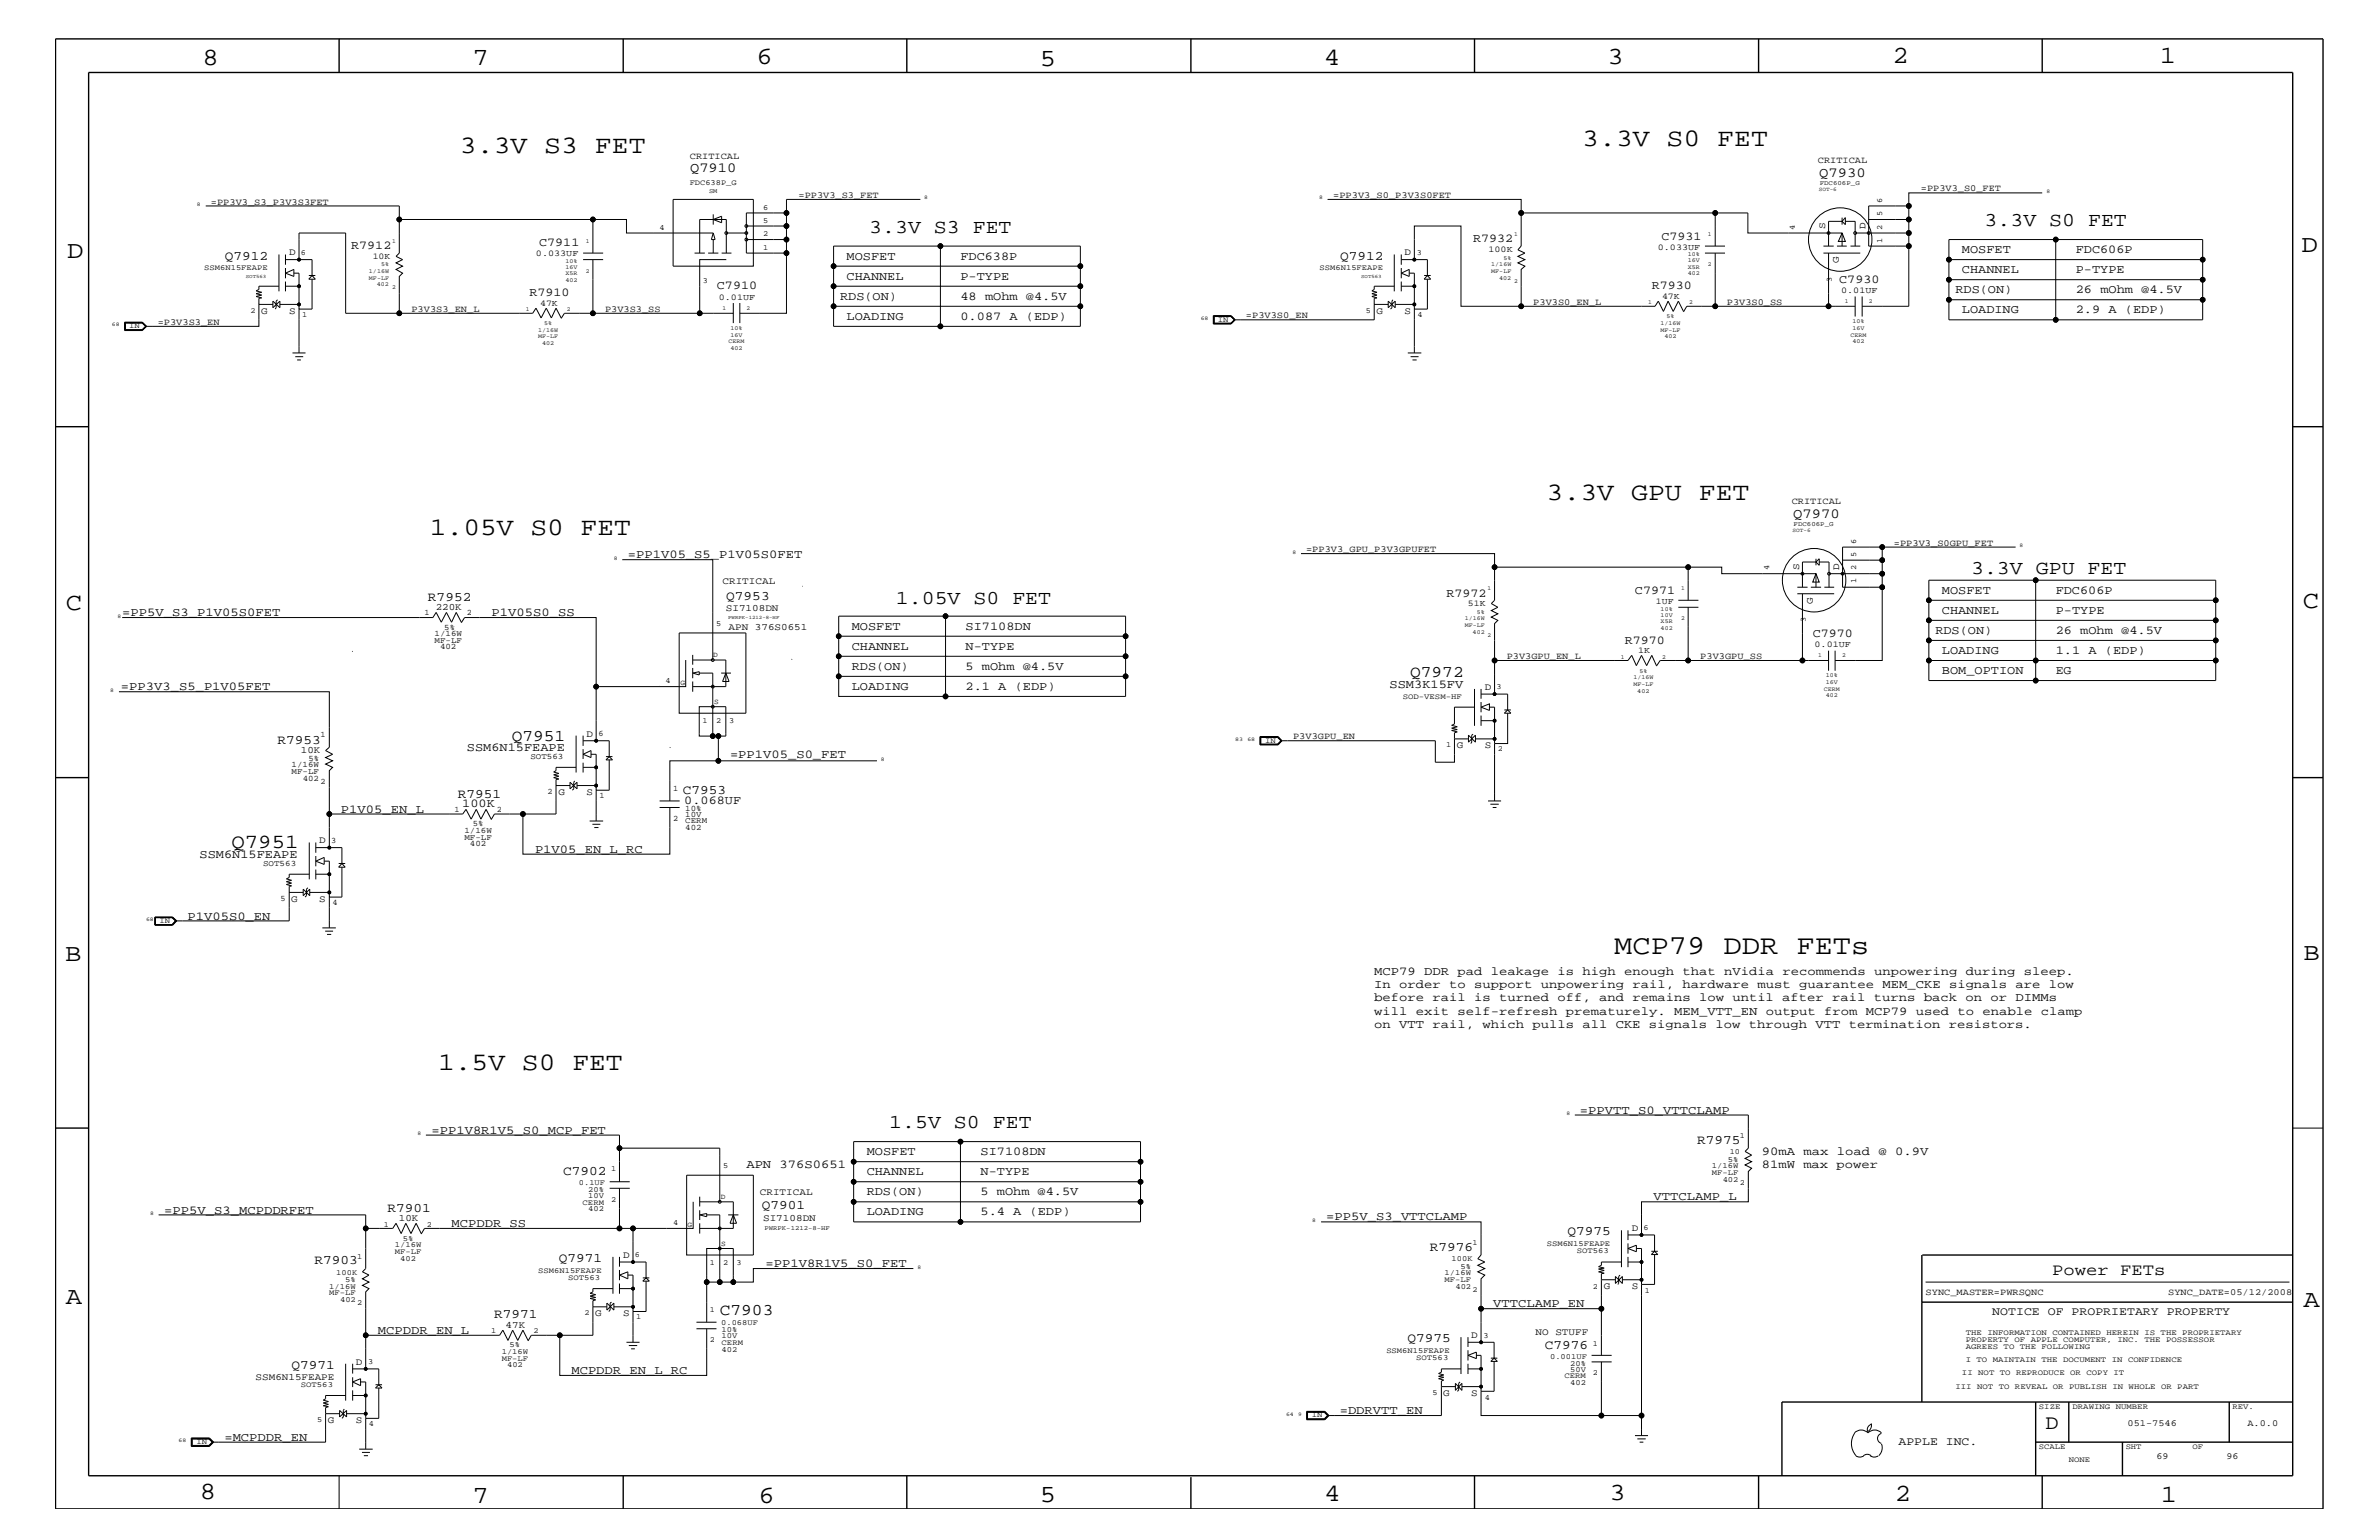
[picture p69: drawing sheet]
<svg xmlns="http://www.w3.org/2000/svg" width="432mm" height="279mm" viewBox="0 0 432 279" stroke-linecap="round" stroke-linejoin="round" font-family="sans-serif">
<defs><g id="words">
<text font-size="5" x="293" y="173.2">MCP79 DDR FETs</text>
<g font-size="4.6">
<text x="83.5" y="27.7">3.3V S3 FET</text>
<text x="287.2" y="26.5">3.3V S0 FET</text>
<text x="280.7" y="90.7">3.3V GPU FET</text>
<text x="78" y="97.1">1.05V S0 FET</text>
<text x="79.5" y="194.1">1.5V S0 FET</text>
</g>
<g font-size="4.5">
<text x="36.7" y="11.7">8</text>
<text x="85.8" y="11.7">7</text>
<text x="137.3" y="11.5">6</text>
<text x="240.3" y="11.7">4</text>
<text x="291.8" y="11.5">3</text>
<text x="343.5" y="11.5">2</text>
<text x="392" y="11.5">1</text>
<text x="188.7" y="12.1">5</text>
<text x="12.2" y="46.8">D</text>
<text x="417.7" y="45.7">D</text>
<text x="11.9" y="110.6">C</text>
<text x="418" y="110.3">C</text>
<text x="11.9" y="174.3">B</text>
<text x="418.1" y="174.2">B</text>
<text x="11.9" y="236.7">A</text>
<text x="418.1" y="237.1">A</text>
<text x="36.2" y="271.9">8</text>
<text x="85.8" y="272.7">7</text>
<text x="137.7" y="272.7">6</text>
<text x="188.7" y="272.5">5</text>
<text x="240.4" y="272.3">4</text>
<text x="292.1" y="272.2">3</text>
<text x="343.9" y="272.3">2</text>
<text x="392.2" y="272.6">1</text>
</g>
<text font-size="3.7" x="371.3" y="259.3">D</text>
<g font-size="3.6">
<text x="360.2" y="41">3.3V S0 FET</text>
<text x="157.8" y="42.3">3.3V S3 FET</text>
<text x="357.8" y="104.1">3.3V GPU FET</text>
<text x="162.6" y="109.5">1.05V S0 FET</text>
<text x="42" y="153.8">Q7951</text>
<text x="161.4" y="204.7">1.5V S0 FET</text>
</g>
<g font-size="3">
<text x="255.9" y="122.9">Q7972</text>
<text x="92.9" y="134.4">Q7951</text>
<text x="372.5" y="231.3">Power FETs</text>
<text x="130.6" y="238.6">C7903</text>
</g>
<g font-size="2.5">
<text x="125.3" y="31.2">Q7910</text>
<text x="330.2" y="32">Q7930</text>
<text x="325.5" y="93.9">Q7970</text>
</g>
<g font-size="2.4">
<text x="40.8" y="47.1">Q7912</text>
<text x="243.2" y="47.1">Q7912</text>
<text x="77.7" y="109">R7952</text>
<text x="131.8" y="108.8">Q7953</text>
<text x="50.4" y="134.9">R7953</text>
<text x="83.1" y="144.7">R7951</text>
<text x="124" y="144">C7953</text>
<text x="308" y="207.6">R7975</text>
<text x="102.2" y="213.2">C7902</text>
<text x="70.3" y="219.8">R7901</text>
<text x="138.3" y="219.4">Q7901</text>
<text x="259.5" y="227">R7976</text>
<text x="284.5" y="224.1">Q7975</text>
<text x="57.1" y="229.4">R7903</text>
<text x="101.4" y="229">Q7971</text>
<text x="89.7" y="239.2">R7971</text>
<text x="255.4" y="243.5">Q7975</text>
<text x="280.4" y="244.7">C7976</text>
<text x="52.9" y="248.4">Q7971</text>
</g>
<g font-size="2.2">
<text x="63.8" y="45.2">R7912</text>
<text x="97.9" y="44.6">C7911</text>
<text x="153.7" y="47.1">MOSFET</text>
<text x="174.3" y="47.1">FDC638P</text>
<text x="267.4" y="44">R7932</text>
<text x="301.6" y="43.5">C7931</text>
<text x="356.1" y="45.9">MOSFET</text>
<text x="376.8" y="45.9">FDC606P</text>
<text x="96.1" y="53.8">R7910</text>
<text x="130.1" y="52.5">C7910</text>
<text x="153.7" y="50.7">CHANNEL</text>
<text x="174.3" y="50.7">P-TYPE</text>
<text x="299.8" y="52.5">R7930</text>
<text x="333.8" y="51.3">C7930</text>
<text x="354.9" y="53.2">RDS(ON)</text>
<text x="356.1" y="49.6">CHANNEL</text>
<text x="376.8" y="49.6">P-TYPE</text>
<text x="376.8" y="53.2">26 mOhm @4.5V</text>
<text x="152.5" y="54.4">RDS(ON)</text>
<text x="153.7" y="58">LOADING</text>
<text x="174.3" y="58">0.087 A (EDP)</text>
<text x="174.3" y="54.4">48 mOhm @4.5V</text>
<text x="356.1" y="56.8">LOADING</text>
<text x="376.8" y="56.8">2.9 A (EDP)</text>
<text x="114" y="101.3">=PP1V05_S5_P1V05S0FET</text>
<text x="296.8" y="107.7">C7971</text>
<text x="352.5" y="107.7">MOSFET</text>
<text x="373.1" y="107.7">FDC606P</text>
<text x="22.2" y="111.8">=PP5V_S3_P1V05S0FET</text>
<text x="89.2" y="111.8">P1V05S0_SS</text>
<text x="262.6" y="108.2">R7972</text>
<text x="352.5" y="111.4">CHANNEL</text>
<text x="373.1" y="111.4">P-TYPE</text>
<text x="154.6" y="117.9">CHANNEL</text>
<text x="154.6" y="114.2">MOSFET</text>
<text x="175.3" y="117.9">N-TYPE</text>
<text x="175.3" y="114.2">SI7108DN</text>
<text x="294.9" y="116.8">R7970</text>
<text x="329" y="115.6">C7970</text>
<text x="351.3" y="115">RDS(ON)</text>
<text x="352.5" y="118.6">LOADING</text>
<text x="373.1" y="115">26 mOhm @4.5V</text>
<text x="373.1" y="118.6">1.1 A (EDP)</text>
<text x="21.9" y="125.2">=PP3V3_S5_P1V05FET</text>
<text x="154.6" y="121.5">RDS(ON)</text>
<text x="154.6" y="125.2">LOADING</text>
<text x="175.3" y="125.2">2.1 A (EDP)</text>
<text x="175.3" y="121.5">5 mOhm @4.5V</text>
<text x="252.2" y="124.8">SSM3K15FV</text>
<text x="352.5" y="122.3">BOM_OPTION</text>
<text x="373.1" y="122.3">EG</text>
<text x="84.8" y="136.3">SSM6N15FEAPE</text>
<text x="132.5" y="137.5">=PP1V05_S0_FET</text>
<text x="61.9" y="147.5">P1V05_EN_L</text>
<text x="83.9" y="146.4">100K</text>
<text x="124.2" y="145.9">0.068UF</text>
<text x="36.2" y="155.7">SSM6N15FEAPE</text>
<text x="97.1" y="154.7">P1V05_EN_L_RC</text>
<text x="34" y="166.9">P1V05S0_EN</text>
<text x="249.4" y="179.3">In order to support unpowering rail, hardware must guarantee MEM_CKE signals are low</text>
<text x="249.4" y="176.8">MCP79 DDR pad leakage is high enough that nVidia recommends unpowering during sleep.</text>
<text x="249.4" y="181.6">before rail is turned off, and remains low until after rail turns back on or DIMMs</text>
<text x="249.4" y="184.1">will exit self-refresh prematurely. MEM_VTT_EN output from MCP79 used to enable clamp</text>
<text x="249.4" y="186.5">on VTT rail, which pulls all CKE signals low through VTT termination resistors.</text>
<text x="286.8" y="202">=PPVTT_S0_VTTCLAMP</text>
<text x="78.3" y="205.7">=PP1V8R1V5_S0_MCP_FET</text>
<text x="157.3" y="209.6">MOSFET</text>
<text x="178" y="209.6">SI7108DN</text>
<text x="319.8" y="209.6">90mA max load @ 0.9V</text>
<text x="135.5" y="211.9">APN 376S0651</text>
<text x="157.3" y="213.2">CHANNEL</text>
<text x="178" y="213.2">N-TYPE</text>
<text x="319.8" y="211.9">81mW max power</text>
<text x="29.8" y="220.2">=PP5V_S3_MCPDDRFET</text>
<text x="157.3" y="216.9">RDS(ON)</text>
<text x="157.3" y="220.4">LOADING</text>
<text x="178" y="220.4">5.4 A (EDP)</text>
<text x="178" y="216.9">5 mOhm @4.5V</text>
<text x="240.7" y="221.4">=PP5V_S3_VTTCLAMP</text>
<text x="300.1" y="217.8">VTTCLAMP_L</text>
<text x="82" y="222.6">MCPDDR_SS</text>
<text x="138.9" y="229.9">=PP1V8R1V5_S0_FET</text>
<text x="271" y="237.2">VTTCLAMP_EN</text>
<text x="68.6" y="242">MCPDDR_EN_L</text>
<text x="103.7" y="249.3">MCPDDR_EN_L_RC</text>
<text x="243.2" y="256.6">=DDRVTT_EN</text>
<text x="40.7" y="261.4">=MCPDDR_EN</text>
</g>
<g font-size="2.1">
<text x="361.6" y="238.6">NOTICE OF PROPRIETARY PROPERTY</text>
<text x="344.6" y="262.2">APPLE INC.</text>
</g>
<g font-size="1.8">
<text x="331.3" y="41.6" transform="rotate(-90 331.3 41.6)">S</text>
<text x="338.6" y="41.6" transform="rotate(-90 338.6 41.6)">D</text>
<text x="52.5" y="46.3">D</text>
<text x="254.9" y="46.3">D</text>
<text x="333.8" y="47.7" transform="rotate(-90 333.8 47.7)">G</text>
<text x="47.4" y="56.9">G</text>
<text x="52.5" y="56.9">S</text>
<text x="249.9" y="56.9">G</text>
<text x="254.9" y="56.9">S</text>
<text x="131.1" y="106">CRITICAL</text>
<text x="326.6" y="103.5" transform="rotate(-90 326.6 103.5)">S</text>
<text x="333.8" y="103.5" transform="rotate(-90 333.8 103.5)">D</text>
<text x="79.1" y="110.7">220K</text>
<text x="131.7" y="110.9">SI7108DN</text>
<text x="329" y="109.5" transform="rotate(-90 329 109.5)">G</text>
<text x="132.2" y="114.3">APN 376S0651</text>
<text x="269.5" y="125.2">D</text>
<text x="54.6" y="136.7">10K</text>
<text x="106.4" y="133.6">D</text>
<text x="264.4" y="135.7">G</text>
<text x="269.5" y="135.7">S</text>
<text x="101.3" y="144.2">G</text>
<text x="106.4" y="144.2">S</text>
<text x="57.9" y="153">D</text>
<text x="52.8" y="163.6">G</text>
<text x="57.9" y="163.6">S</text>
<text x="72.4" y="221.5">10K</text>
<text x="137.9" y="216.9">CRITICAL</text>
<text x="138.5" y="221.5">SI7108DN</text>
<text x="296.2" y="223.4">D</text>
<text x="113.1" y="228.2">D</text>
<text x="291.1" y="233.9">G</text>
<text x="296.2" y="233.9">S</text>
<text x="108" y="238.8">G</text>
<text x="113.1" y="238.8">S</text>
<text x="91.8" y="240.9">47K</text>
<text x="267" y="242.8">D</text>
<text x="278.7" y="242.3">NO STUFF</text>
<text x="46.4" y="250.3">SSM6N15FEAPE</text>
<text x="64.6" y="247.6">D</text>
<text x="262" y="253.4">G</text>
<text x="267" y="253.4">S</text>
<text x="59.5" y="258.2">G</text>
<text x="64.6" y="258.2">S</text>
</g>
<g font-size="1.7">
<text x="125.2" y="28.9">CRITICAL</text>
<text x="329.9" y="29.7">CRITICAL</text>
<text x="144.9" y="35.9">=PP3V3_S3_FET</text>
<text x="242" y="35.9">=PP3V3_S0_P3V3S0FET</text>
<text x="348.7" y="34.7">=PP3V3_S0_FET</text>
<text x="38.3" y="37.2">=PP3V3_S3_P3V3S3FET</text>
<text x="28.6" y="59">=P3V3S3_EN</text>
<text x="74.7" y="56.6">P3V3S3_EN_L</text>
<text x="109.8" y="56.6">P3V3S3_SS</text>
<text x="226.1" y="57.8">=P3V3S0_EN</text>
<text x="278.3" y="55.3">P3V3S0_EN_L</text>
<text x="313.4" y="55.3">P3V3S0_SS</text>
<text x="325.2" y="91.5">CRITICAL</text>
<text x="237.1" y="100.2">=PP3V3_GPU_P3V3GPUFET</text>
<text x="343.7" y="99">=PP3V3_S0GPU_FET</text>
<text x="273.5" y="119.6">P3V3GPU_EN_L</text>
<text x="308.6" y="119.6">P3V3GPU_SS</text>
<text x="234.7" y="134.1">P3V3GPU_EN</text>
<text x="349.5" y="235">SYNC_MASTER=PWRSQNC</text>
<text x="393.5" y="235">SYNC_DATE=05/12/2008</text>
<text x="386.2" y="258.7">051-7546</text>
<text x="407.9" y="258.7">A.0.0</text>
<text x="391.4" y="264.7">69</text>
<text x="404.1" y="264.7">96</text>
</g>
<g font-size="1.6">
<text x="67.6" y="47">10K</text>
<text x="97.3" y="46.5">0.033UF</text>
<text x="270.2" y="45.7">100K</text>
<text x="300.9" y="45.3">0.033UF</text>
<text x="334.2" y="53.2">0.01UF</text>
<text x="98" y="55.5">47K</text>
<text x="130.5" y="54.4">0.01UF</text>
<text x="301.7" y="54.2">47K</text>
<text x="266.4" y="110">51K</text>
<text x="300.6" y="109.5">1UF</text>
<text x="297.3" y="118.5">1K</text>
<text x="329.4" y="117.4">0.01UF</text>
</g>
<g font-size="1.5">
<text x="77" y="111.6">1</text>
<text x="84.8" y="111.6">2</text>
<text x="78.9" y="115.4">1/16W</text>
<text x="78.9" y="116.6">MF-LF</text>
<text x="79.9" y="117.8">402</text>
<text x="80.6" y="114.3">5%</text>
<text x="58.2" y="133.8">1</text>
<text x="96.3" y="137.7">SOT563</text>
<text x="108.6" y="133.5">6</text>
<text x="52.9" y="140.4">MF-LF</text>
<text x="52.9" y="139.2">1/16W</text>
<text x="54.9" y="141.7">402</text>
<text x="56" y="138">5%</text>
<text x="58.2" y="142.3">2</text>
<text x="122.2" y="143.5">1</text>
<text x="82.5" y="147.3">1</text>
<text x="85.8" y="149.9">5%</text>
<text x="90.2" y="147.3">2</text>
<text x="99.4" y="144">2</text>
<text x="108.8" y="144.8">1</text>
<text x="122.2" y="149">2</text>
<text x="124.4" y="148.2">10V</text>
<text x="124.4" y="149.4">CERM</text>
<text x="124.4" y="147.1">10%</text>
<text x="60.1" y="152.9">3</text>
<text x="84.3" y="152.3">MF-LF</text>
<text x="84.3" y="151.1">1/16W</text>
<text x="85.3" y="153.5">402</text>
<text x="124.4" y="150.7">402</text>
<text x="47.8" y="157.1">SOT563</text>
<text x="50.9" y="163.5">5</text>
<text x="60.4" y="164.2">4</text>
</g>
<g font-size="1.4">
<text x="125.2" y="33.6">FDC638P_G</text>
<text x="119.7" y="41.7">4</text>
<text x="138.5" y="40.4">5</text>
<text x="138.5" y="38">6</text>
<text x="325.8" y="41.7" transform="rotate(-90 325.8 41.7)">4</text>
<text x="341.6" y="41.7" transform="rotate(-90 341.6 41.7)">2</text>
<text x="341.6" y="39.2" transform="rotate(-90 341.6 39.2)">5</text>
<text x="341.6" y="36.8" transform="rotate(-90 341.6 36.8)">6</text>
<text x="54.6" y="46.3">6</text>
<text x="138.5" y="45.3">1</text>
<text x="138.5" y="42.9">2</text>
<text x="257.1" y="46.3">3</text>
<text x="341.6" y="44.1" transform="rotate(-90 341.6 44.1)">1</text>
<text x="37.1" y="49.1">SSM6N15FEAPE</text>
<text x="127.6" y="51.3">3</text>
<text x="239.5" y="49.1">SSM6N15FEAPE</text>
<text x="332.5" y="51.1" transform="rotate(-90 332.5 51.1)">3</text>
<text x="23.5" y="59.5">IN</text>
<text x="45.5" y="56.8">2</text>
<text x="54.9" y="57.5">1</text>
<text x="221.1" y="58.4">IN</text>
<text x="247.9" y="56.8">5</text>
<text x="257.3" y="57.5">4</text>
<text x="336.9" y="101" transform="rotate(-90 336.9 101)">5</text>
<text x="336.9" y="98.7" transform="rotate(-90 336.9 98.7)">6</text>
<text x="321.1" y="103.5" transform="rotate(-90 321.1 103.5)">4</text>
<text x="336.9" y="105.9" transform="rotate(-90 336.9 105.9)">1</text>
<text x="336.9" y="103.5" transform="rotate(-90 336.9 103.5)">2</text>
<text x="130" y="113.7">5</text>
<text x="327.7" y="112.9" transform="rotate(-90 327.7 112.9)">3</text>
<text x="129.5" y="119.2">D</text>
<text x="120.8" y="124">4</text>
<text x="123.5" y="124.3">G</text>
<text x="271.6" y="125.1">3</text>
<text x="127.5" y="131.3">1</text>
<text x="129.6" y="127.7">S</text>
<text x="130" y="131.3">2</text>
<text x="132.3" y="131.3">3</text>
<text x="254.6" y="126.8">SOD-VESM-HF</text>
<text x="229.6" y="134.7">IN</text>
<text x="262.5" y="135.6">1</text>
<text x="271.9" y="136.3">2</text>
<text x="29" y="167.5">IN</text>
<text x="313.9" y="209.4">10</text>
<text x="315.8" y="206.5">1</text>
<text x="105.1" y="215">0.1UF</text>
<text x="110.9" y="212.5">1</text>
<text x="131.2" y="211.9">5</text>
<text x="310.7" y="211.9">1/16W</text>
<text x="310.7" y="213.2">MF-LF</text>
<text x="312.7" y="214.4">402</text>
<text x="313.6" y="210.8">5%</text>
<text x="315.8" y="215">2</text>
<text x="105.7" y="218.6">CERM</text>
<text x="106.8" y="217.3">10V</text>
<text x="106.8" y="219.7">402</text>
<text x="106.8" y="216.2">20%</text>
<text x="110.9" y="218">2</text>
<text x="130.8" y="217.5">D</text>
<text x="69.7" y="222.5">1</text>
<text x="71.7" y="227.5">MF-LF</text>
<text x="71.7" y="226.3">1/16W</text>
<text x="73.1" y="225.1">5%</text>
<text x="77.5" y="222.5">2</text>
<text x="122.2" y="222.3">4</text>
<text x="124.8" y="222.6">G</text>
<text x="130.9" y="226">S</text>
<text x="267.3" y="225.9">1</text>
<text x="280.8" y="226">SSM6N15FEAPE</text>
<text x="286.2" y="227.4">SOT563</text>
<text x="298.3" y="223.2">6</text>
<text x="59.8" y="233.8">1/16W</text>
<text x="61" y="231.3">100K</text>
<text x="62.7" y="232.6">5%</text>
<text x="64.9" y="228.4">1</text>
<text x="72.6" y="228.7">402</text>
<text x="97.7" y="230.9">SSM6N15FEAPE</text>
<text x="103.1" y="232.2">SOT563</text>
<text x="115.2" y="228.1">6</text>
<text x="128.9" y="229.6">1</text>
<text x="131.2" y="229.6">2</text>
<text x="133.7" y="229.6">3</text>
<text x="262.2" y="231.3">1/16W</text>
<text x="262.2" y="232.6">MF-LF</text>
<text x="263.5" y="228.8">100K</text>
<text x="264.2" y="233.8">402</text>
<text x="265.1" y="230.2">5%</text>
<text x="289.1" y="233.8">2</text>
<text x="59.8" y="235">MF-LF</text>
<text x="61.7" y="236.2">402</text>
<text x="64.9" y="236.8">2</text>
<text x="106.1" y="238.6">2</text>
<text x="115.5" y="239.4">1</text>
<text x="128.9" y="238">1</text>
<text x="267.3" y="234.4">2</text>
<text x="298.5" y="234.6">1</text>
<text x="89.2" y="241.9">1</text>
<text x="91.1" y="245.6">1/16W</text>
<text x="92.5" y="244.5">5%</text>
<text x="96.9" y="241.9">2</text>
<text x="128.9" y="243.5">2</text>
<text x="130.9" y="240.5">0.068UF</text>
<text x="131" y="245.2">402</text>
<text x="131" y="244">CERM</text>
<text x="131" y="241.7">10%</text>
<text x="131" y="242.8">10V</text>
<text x="251.6" y="245.4">SSM6N15FEAPE</text>
<text x="269.2" y="242.7">3</text>
<text x="289.1" y="244.1">1</text>
<text x="356.8" y="242.3">THE INFORMATION CONTAINED HEREIN IS THE PROPRIETARY</text>
<text x="356.8" y="243.5">PROPERTY OF APPLE COMPUTER, INC. THE POSSESSOR</text>
<text x="356.8" y="244.7">AGREES TO THE FOLLOWING</text>
<text x="54.6" y="251.6">SOT563</text>
<text x="66.8" y="247.5">3</text>
<text x="91.1" y="246.9">MF-LF</text>
<text x="92" y="248.1">402</text>
<text x="257" y="246.7">SOT563</text>
<text x="281.3" y="246.5">0.001UF</text>
<text x="284" y="250">CERM</text>
<text x="285" y="251.2">402</text>
<text x="285" y="247.8">20%</text>
<text x="285" y="248.9">50V</text>
<text x="289.1" y="249.5">2</text>
<text x="354.9" y="252">III NOT TO REVEAL OR PUBLISH IN WHOLE OR PART</text>
<text x="356.1" y="249.5">II NOT TO REPRODUCE OR COPY IT</text>
<text x="356.8" y="247.1">I TO MAINTAIN THE DOCUMENT IN CONFIDENCE</text>
<text x="238.1" y="257.2">IN</text>
<text x="260" y="253.2">5</text>
<text x="269.5" y="253.9">4</text>
<text x="370.1" y="255.6">SIZE</text>
<text x="376.2" y="255.6">DRAWING NUMBER</text>
<text x="405.2" y="255.6">REV.</text>
<text x="35.6" y="262.1">IN</text>
<text x="57.6" y="258">5</text>
<text x="67" y="258.8">4</text>
<text x="370.1" y="262.9">SCALE</text>
<text x="385.8" y="262.9">SHT</text>
<text x="397.9" y="262.9">OF</text>
<text x="375.5" y="265.3">NONE</text>
</g>
<g font-size="1.2">
<text x="128.7" y="35">SM</text>
<text x="330.3" y="33.6">FDC606P_G</text>
<text x="325.5" y="95.4">FDC606P_G</text>
<text x="138.8" y="223.2">PWRPK-1212-8-HF</text>
</g>
<g font-size="1.1">
<text x="71.2" y="44.1">1</text>
<text x="102.6" y="47.7">10%</text>
<text x="106.3" y="44.1">1</text>
<text x="272.9" y="47.1">5%</text>
<text x="274.8" y="42.9">1</text>
<text x="306.3" y="47.6">16V</text>
<text x="306.3" y="46.5">10%</text>
<text x="310" y="42.9">1</text>
<text x="67" y="49.6">1/16W</text>
<text x="67" y="50.7">MF-LF</text>
<text x="68.4" y="51.9">402</text>
<text x="69.2" y="48.3">5%</text>
<text x="71.2" y="52.5">2</text>
<text x="102.6" y="51.3">402</text>
<text x="102.6" y="50">X5R</text>
<text x="102.6" y="48.8">16V</text>
<text x="106.3" y="49.6">2</text>
<text x="270.7" y="49.6">MF-LF</text>
<text x="270.7" y="48.3">1/16W</text>
<text x="272.1" y="50.7">402</text>
<text x="274.8" y="51.3">2</text>
<text x="306.3" y="48.8">X5R</text>
<text x="306.3" y="50">402</text>
<text x="310" y="48.3">2</text>
<text x="95.4" y="56.4">1</text>
<text x="98.8" y="59">5%</text>
<text x="102.9" y="56.4">2</text>
<text x="131.1" y="56.2">1</text>
<text x="132.6" y="59.8">10%</text>
<text x="135.5" y="56.2">2</text>
<text x="299.1" y="55.2">1</text>
<text x="301.4" y="59">1/16W</text>
<text x="302.5" y="57.8">5%</text>
<text x="306.6" y="55.2">2</text>
<text x="334.9" y="55">1</text>
<text x="336.2" y="58.6">10%</text>
<text x="336.2" y="59.8">16V</text>
<text x="339.2" y="55">2</text>
<text x="97.7" y="61.4">MF-LF</text>
<text x="97.7" y="60.2">1/16W</text>
<text x="98.4" y="62.6">402</text>
<text x="132.2" y="62.3">CERM</text>
<text x="132.6" y="61.1">16V</text>
<text x="132.6" y="63.4">402</text>
<text x="301.4" y="60.2">MF-LF</text>
<text x="302.1" y="61.4">402</text>
<text x="335.9" y="61.1">CERM</text>
<text x="336.2" y="62.3">402</text>
<text x="270" y="107.1">1</text>
<text x="305.1" y="107.1">1</text>
<text x="265.9" y="113.7">MF-LF</text>
<text x="265.9" y="112.6">1/16W</text>
<text x="268.1" y="111.4">5%</text>
<text x="301.4" y="113.1">X5R</text>
<text x="301.4" y="111.9">10V</text>
<text x="301.4" y="110.8">10%</text>
<text x="305.1" y="112.6">2</text>
<text x="267.3" y="115">402</text>
<text x="270" y="115.6">2</text>
<text x="294.2" y="119.5">1</text>
<text x="301.4" y="114.2">402</text>
<text x="301.7" y="119.5">2</text>
<text x="330" y="119.2">1</text>
<text x="334.3" y="119.2">2</text>
<text x="296.5" y="123.2">1/16W</text>
<text x="296.5" y="124.4">MF-LF</text>
<text x="297.2" y="125.7">402</text>
<text x="297.6" y="122">5%</text>
<text x="331" y="125.3">CERM</text>
<text x="331.4" y="124.1">16V</text>
<text x="331.4" y="122.9">10%</text>
<text x="331.4" y="126.5">402</text>
</g>
<g font-size="1">
<text x="330.1" y="34.7">SOT-6</text>
<text x="371.4" y="35">8</text>
<text x="35.7" y="37.4">8</text>
<text x="167.7" y="36.2">8</text>
<text x="239.4" y="36.2">8</text>
<text x="20.3" y="59.2">68</text>
<text x="217.9" y="58">68</text>
<text x="111.4" y="101.5">8</text>
<text x="234.6" y="100.4">8</text>
<text x="325.4" y="96.5">SOT-6</text>
<text x="366.5" y="99.3">8</text>
<text x="21.3" y="112">8</text>
<text x="20" y="125.5">8</text>
<text x="224.2" y="134.4">83</text>
<text x="226.4" y="134.4">68</text>
<text x="159.8" y="138">8</text>
<text x="26.5" y="167.1">68</text>
<text x="284.3" y="202.3">8</text>
<text x="75.8" y="205.9">8</text>
<text x="27.3" y="220.4">8</text>
<text x="238.2" y="221.7">8</text>
<text x="166.5" y="230.2">8</text>
<text x="233.4" y="256.8">64</text>
<text x="235.6" y="256.8">9</text>
<text x="32.4" y="261.6">68</text>
</g>
<g font-size=".9">
<text x="44.6" y="50.4">SOT563</text>
<text x="247.1" y="50.4">SOT563</text>
<text x="132.2" y="112.4">PWRPK-1212-8-HF</text>
</g>
</g></defs>
<g fill="none" stroke="#000" stroke-width=".18">
<path d="M37.3 37.4h35.2v8.5l-.6 .6 1.2 .6-1.2 .6 1.2 .6-1.2 .6 1.2 .7-.6 .6v6.6h24.2l.6-.9 .9 1.8 .9-1.8 1 1.8 .8-1.8 1 1.8M72.5 39.8h35.1M122.2 36.2h14.5v12.1h-14.5zM129.5 38.9v1.9M129.5 39.8l1.5-.6v1.2zM142.7 38.6v2.4h-7.2M142.7 38.6h-7.2v7.3h7.2M167 36.2h-24.3v2.4M241 36.2h35.1v2.4h35.2M276.1 38.6v6l-.6 .7 1.3 .6-1.3 .6 1.3 .6-1.3 .6 1.3 .6-.7 .6v6.7h24.3l.6-1 .9 1.9 .9-1.9 .9 1.9 .9-1.9 1 1.9M311.3 38.6h5.9v3.7h17.1l.6 1.5h-1.2l.6-1.5v2.3M311.3 38.6v6"/>
<path d="M334.3 39.5v1.3M334.9 39.5v1.3l-.6-.6zM339.2 39.8h7.3M346.5 37.4v18.2h-8.5M370.7 35h-24.2v2.4h-7.3v7.2h7.3M22.6 58.4h3.2l.8 .8-.8 .8h-3.2zM22.8 58.6h3l.6 .6-.6 .6h-3zM25.8 58.5l.7 .7-.7 .7M25.8 58.5h-3.1v1.4h3.1M25.8 58.5l.8 .7M26.6 59.2l-.8 .7M47.1 55.1l-.1 .1h2.5"/>
<path d="M49.5 54.6v1.2l1.3-1.2v1.2zM50.4 54.4l-.3 .2v1.2l-.1 .3M50.6 51.9h-3.6v.6l-.5 .3 1 .2-1 .3 1 .2-1 .3 1 .2-.5 .1v5.1h-20.6M50.6 46.2v6.7M50.8 55.2h3.5M51.8 47.1h4.8v2.9M51.8 46.2v1.8M51.8 48.6v1.9M51.8 51.1v1.8M51.8 51.9h2.5M51.8 49.6l1.5-.7v1.3zM53.3 49.6h1v14.4"/>
<path d="M54.3 47.1v-4.8h8.4v14.5h9.8M56 50h1.2M56.6 50l.6 .7h-1.2zM56.6 50.7v5.4h-2.3l.1-.1M105.8 47.1h3.7M105.8 45.9h3.7M107.6 47.1v9.7M126.1 45.9h1.8M127 45.9v-6.1h4.8v6.1M128.5 45.9h1.9M129.5 42.3h-15.8v-2.5h-6.1v6.1M129.5 42.3l.3 1.2h-.7z"/>
<path d="M129.5 43.5v2.4M131 45.9h1.8M131.8 47.1h-4.8v9.7M131.8 42.3h3.7M133.1 55v3.6M133.1 56.8h-30.7l-.5 1M134.3 55v3.6M142.7 43.5v13.3h-8.4M142.7 41v2.5h-7.2M151.3 55.6h44.8M151.3 44.6h44.8v14.6h-44.8zM151.3 51.9h44.8"/>
<path d="M151.3 48.3h44.8M170.7 44.6v14.6M220.2 57.3h3.2l.8 .7-.8 .8h-3.2zM220.3 57.3h3.1l.7 .7-.7 .7h-3.1zM220.4 57.4h3l.6 .6-.6 .6h-3zM249.5 55.1l-.1 .1h2.6M252 54.6v1.2l1.2-1.2v1.2zM252.8 54.4l-.2 .2v1.2l-.2 .3M253.1 51.9h-3.7v.6l-.4 .3 .9 .2-.9 .3 .9 .2-.9 .3 .9 .2-.5 .1v3.9h-25.4M253.1 46.2v6.7M253.2 55.2h3.5M254.3 47.1h4.8v2.9"/>
<path d="M254.3 51.9h2.4M254.3 46.2v1.8M254.3 48.6v1.9M254.3 51.1v1.8M254.3 49.6l1.5-.7v1.3zM255.8 49.6h.9v14.4M256.7 47.1v-6.1h8.5v14.6h10.9M258.5 50h1.2M259.1 50l.6 .7h-1.2zM259.1 50.7v5.4h-2.4l.1-.1M309.5 45.9h3.6M309.5 44.6h3.6"/>
<path d="M311.3 45.9v9.7h-5.1l-.6 1M311.3 55.6h20.6M331 45.9h6.7M331 44.6h1.8M331.9 45.9v9.7h4.8M333.4 44.6h1.8M334.3 40.2h-2.4v4.4M334.9 40.2h1.8v4.4M335.9 44.6h1.8M336.7 53.8v3.6M336.7 42.3h9.8M338 53.8v3.6"/>
<path d="M353.7 54.4h46.1v3.6h-46.1v-14.5h46.1v10.9M353.7 47.1h46.1M353.7 50.7h46.1M373.1 43.5v14.5M53.1 64h2.4M53.6 64.7h1.4M53.9 65.3h.7M255.5 64h2.5M256 64.7h1.5M256.4 65.3h.7M341.6 99.3v2.3h-7.2M365.8 99.3h-31.4v7.2h7.2"/>
<path d="M22.2 112h56.4l.6-.9 .9 1.8 .9-1.8 1 1.8 .8-1.8 .9 1.8M64 118.1l-.1 .1M83.7 113l.6-1h23.9v12.6h11.4M112.9 101.5h16.5v18.2M123.3 114.8h12.1v14.6h-12.1zM124.5 119.7v4.9h-4.9M125.7 119.7h6v4.9h-6M125.7 118.8v1.8M143.8 119.6l-.1 .1M145.6 106.4h.1M152.2 115.4h52.1M152.2 119.1h52.1"/>
<path d="M171.6 111.8v14.6M236.1 100.4h35.2v8.5l-.6 .6 1.2 .7-1.2 .6 1.2 .6-1.2 .6 1.2 .6-.6 .5v6.7h24.2l.7-.9 .8 1.9 .9-1.9 1 1.9 .9-1.9 .9 1.9M271.3 119.8v6.1M271.3 102.9h35.1M304.6 110.2h3.7M304.6 108.9h3.7M306.4 110.2v9.6M326.2 106.5h1.9M326.2 107.7h6.7M327.2 107.7v12.1h4.7M327.2 119.8h-25.9l-.6 1M328.7 106.5h1.8"/>
<path d="M329.6 102l.6-.6v1.2zM329.6 106.5v-2.4l-.6 1.5h1.2l-.6-1.5h-17.1v-1.2h-6.1v6M329.6 102h-2.4v4.5M329.6 101.4v1.2M330.2 102h1.8v4.5M331.1 106.5h1.8M331.9 118.1v3.6M332 104.1h9.6M333.1 118.1v3.6M341.6 104.1v15.7h-8.5M341.6 101.6v2.5M350.1 116.2v3.6h19.4v3.7"/>
<path d="M350.1 108.9v3.7h52.1v3.6M350.1 112.6v3.6M350.1 116.2h52.1M369.5 105.3v14.5h32.7v3.7h-52.1v-3.7M402.2 108.9v-3.6h-52.1v3.6h52.1v3.7M402.2 116.2v3.6M21.6 125.5h38.2v10.1l-.7 .6 1.3 .6-1.3 .6 1.3 .6-1.3 .6 1.3 .6-.6 .6v14M104.6 139.2h-3.7v.6l-.4 .3 .9 .2-.9 .3 .9 .2-.9 .3 .9 .2-.5 .1v6.3h-6v7.3h26.7v-8.5M104.6 133.5v6.7M105.8 134.4h4.8v2.9M105.8 133.5v1.8M105.8 135.9v1.8"/>
<path d="M105.8 138.4v1.8M105.8 139.2h2.4M105.8 136.8l1.5-.6v1.2zM107.3 136.8h.9v12.2M108.2 124.6v9.8M110 137.3h1.2M110.6 137.3l.6 .6h-1.2zM110.6 137.9v5.5h-2.4l.1-.1M119.7 124.5l-.1 .1M121.7 135.6l-.1 .1M125.7 122.1l1.2-.2v.6zM125.7 121.2v1.8"/>
<path d="M125.7 123.6v1.9M126.9 122.1h2.5v11.4h-2.5v-5.3h4.8v5.3h-2.3M130.4 133.5v4.5M130.9 122.1h1.8M131.7 122.1l.6 1.5h-1.2zM152.2 122.7h52.1v3.7h-52.1zM152.2 122.7v-10.9h52.1v10.9M159.2 138h-37.6v7.3M228.7 133.6h3.3l.7 .8-.7 .8h-3.3zM228.9 133.8h3l.6 .6-.6 .6h-3zM231.9 133.7l.7 .7-.7 .7M231.9 133.7h-3.1v1.4h3.1"/>
<path d="M231.9 133.7l.8 .7M232.7 134.4l-.8 .7M264 134.1h2.5M266.5 133.4v1.2l1.3-1.2v1.2zM267.4 133.2l-.3 .2v1.2l-.1 .3M267.6 128.3h-3.6v3l-.5 .3 1 .3-1 .2 1 .3-1 .1 1 .3-.5 .2v5.3h-3.5v-3.9h-28M267.6 125v6.7M267.8 134.1h3.5M268.8 128.3l1.5-.6v1.2zM268.8 125v1.8M268.8 127.4v1.8M268.8 129.8v1.9"/>
<path d="M268.8 130.8h2.5M268.8 125.9h4.8v2.9M270.3 128.3h1v17M273.1 129.4l.5-.6 .6 .6zM273.1 128.8h1.1M273.6 129.4v5.5h-2.3M56.1 158.6h-3.6v.6l-.5 .3 .9 .2-.9 .3 .9 .2-.9 .3 .9 .2-.4 .1v6.3h-20.7M56.1 152.9v6.6M57.3 153.8h4.8v2.9M57.3 152.9v1.8M57.3 155.3v1.9M57.3 157.8v1.7"/>
<path d="M57.3 158.6h2.5M57.3 156.2l1.5-.6v1.2zM58.8 156.2h1v12.1M59.8 147.7h24.2l.6-.9 .9 1.8 .9-1.8 .9 1.8 .9-1.8 1 1.8M61.5 156.7h1.2M62.1 156.7l.6 .6h-1.2zM62.1 157.3v5.5h-2.3l.1-.1M94.9 147.7h-5.2l-.5 1M101 142.4l-.1 .1h2.6M103.5 141.9v1.2l1.2-1.2v1.2zM104.3 141.7l-.2 .2v1.2l-.2 .3M104.7 142.5h3.5"/>
<path d="M107 149h2.5M107.5 149.5h1.5M107.9 150.1h.7M119.7 145.3h3.7M119.7 146.5h3.7M270.1 145.3h2.4M270.5 145.9h1.5M270.9 146.5h.7M31.2 166.5h-3v1.3h3M31.2 166.5l.7 .6-.7 .7M31.2 166.5l.6 .6M31.3 166.4h-3.2v1.4h3.2"/>
<path d="M31.3 166.4l.8 .7-.8 .7M31.3 166.4l.7 .7-.7 .7M31.8 167.1l-.6 .7M52.6 161.8l-.1 .1h2.5M55 161.3v1.2l1.2-1.2v1.2zM55.9 161.1l-.3 .2v1.2l-.2 .3M56.2 161.9h3.6M58.5 168.3h2.5M59 168.9h1.5M59.4 169.5h.7M77.3 205.9h35.1v2.4M110.7 215.6h3.6"/>
<path d="M110.7 214.4h3.6M112.4 214.4v-6.1h18.2v9.7M112.4 215.6v7.3h-35.4l-.5 1M124.6 213.2h12.1v14.5h-12.1zM125.8 218v4.9h-10.9v6.1M127 218h6.1v4.9h-6.1M127 217.1v1.8M127 219.6v1.7M154.9 214.4h52.1M154.9 218h52.1M154.9 207.1h52.1v14.6h-52.1zM154.9 210.8h52.1"/>
<path d="M174.3 207.1v14.6M285.8 202.3h31.5v6l-.6 .6 1.2 .7-1.2 .6 1.2 .6-1.2 .6 1.2 .5-.6 .6v5.5h-19.4v6.1M416.1 204.7h5.5M28.8 220.4h37.6v2.5M76.5 223.8l-1-1.9-.9 1.9-.9-1.9-.9 1.9-.9-1.9-.6 1h-4.9v7.3l-.6 .5 1.2 .6-1.2 .7 1.2 .6-1.2 .6 1.2 .6-.6 .6v7.9M107.6 237.1h2.6M110.2 236.4v1.3l1.2-1.3v1.3zM111 236.2l-.3 .2v1.3l-.2 .2M111.3 233.8h-3.7v.6l-.5 .2 1 .3-1 .2 1 .3-1 .2 1 .2-.5 .2v6.3h-11.2l-.6 1M111.3 228v6.7M111.4 237.1h3.5M112.4 229h4.9v2.8"/>
<path d="M112.4 228v1.8M112.4 230.4v1.9M112.4 232.9v1.8M112.4 233.8h2.5M112.4 231.3l1.6-.6v1.3zM112.4 222.9h2.5M114 231.3h.9v12.2M116.7 232.4l.6-.6 .6 .6zM116.7 231.8h1.2M117.3 232.4v5.5h-2.4M126.4 239.9h3.6M127 220.4l1.3-.2v.6z"/>
<path d="M127 221.9v1.9M128.3 220.4h2.3v12.2h2.5M130.6 232.6h-2.3v7.3M132.2 220.4h1.8M133.1 220.4l.6 1.5h-1.2zM165.8 230.2h-29.1v2.4h-3.6v-6.1h-4.8v6.1M239.8 221.7h29v6l-.6 .7 1.3 .6-1.3 .6 1.3 .6-1.3 .5 1.3 .6-.7 .7v5.4M290.7 237.4h-21.9v6.1M290.7 232.2h2.5M293.2 231.6v1.3l1.3-1.3v1.3zM294 231.3l-.2 .3v1.3l-.2 .1M294.3 229h-3.6v.6l-.5 .2 1 .3-1 .1 1 .3-1 .2 1 .3-.5 .1v14.8"/>
<path d="M294.3 223.2v6.7M294.5 232.2h3.4M295.5 224.1h4.8v2.9M295.5 223.2v1.8M295.5 225.6v1.8M295.5 228v1.9M295.5 229h2.4M295.5 226.5l1.5-.6v1.2zM297 226.5h.9v30.3h-7.2v-9.7M299.7 227h1.2M300.3 227l.6 .6h-1.2zM300.3 227.6v5.4h-2.4"/>
<path d="M349.5 232.6h66M59.1 256.5h2.5M61.6 255.9v1.2l1.3-1.2v1.2zM62.5 255.6l-.2 .3v1.2l-.2 .2M62.7 253.2h-3.6v.6l-.4 .2 .9 .3-.9 .2 .9 .3-.9 .2 .9 .2-.5 .2v6.2h-20.6M62.7 247.4v6.7M62.9 256.5h3.5M64 248.4h4.7v2.8M64 247.4v1.8M64 249.9v1.8M64 252.3v1.8M64 253.2h2.4"/>
<path d="M64 250.7l1.4-.6v1.3zM65.4 250.7h1v12.2M68.2 251.8l.5-.6 .6 .6zM68.2 251.2h1.1M68.7 251.8v5.5h-2.3M95.8 243.2l-.9-1.9-.9 1.9-1-1.9-.8 1.9-.9-1.9-.6 1h-24.3v6.1M113.7 243.5h2.4M114.1 244.1h1.6M114.6 244.7h.6M126.4 241.1h3.6M128.3 241.1v8.4h-26.7v-7.2M237.2 256.1h3.3l.7 .7-.7 .8h-3.3z"/>
<path d="M237.2 256.1h3.3l.6 .7-.6 .7h-3.3zM237.3 256.1v1.4M237.3 256.2h3.1l.6 .6M240.4 256.1l.6 .7-.6 .7M241 256.8l-.6 .6h-3.1M261.6 251.6h2.6M264.2 251v1.3l1.1-1.3v1.3zM265 250.7l-.2 .3v1.3l-.3 .1M265.2 248.4h-3.6v.5l-.5 .3 .9 .3-.9 .2 .9 .2-.9 .2 .9 .3-.4 .2v6.2h-20.6M265.2 242.6v6.7M265.3 251.6h3.5M266.4 243.5h4.8v2.9"/>
<path d="M266.4 242.6v1.8M266.4 245v1.8M266.4 247.4v1.9M266.4 248.4h2.4M266.4 245.9l1.6-.6v1.2zM268 245.9h.8v10.9h21.9M270.6 247l.6-.6 .6 .6zM270.6 246.4h1.2M271.2 247v5.4h-2.4M288.9 245.9h3.6M288.9 247.1h3.6M297.9 256.8v3.7"/>
<path d="M336.6 260a1.69 1.69 0 0 1 2.4 0 1.72 1.72 0 0 1 2.5 0M339.6 258.3l.1 .1a1.27 1.27 0 0 1-.7 1.3M339.6 258.4a.99 .99 0 0 0-.6 1.4M34.7 260.9h3.3l.8 .7-.8 .8h-3.3zM34.8 261.1h3.1M34.8 262.4v-1.4h3.1l.8 .6-.8 .8M34.9 261.1v1.1h3l.6-.6M37.9 261.1l.7 .5-.7 .7h-3.1M37.9 261.1l.6 .5M61.6 267.7v6.1M65.2 262.9h2.4M65.7 263.5h1.4"/>
<path d="M66 264.1h.8M296.8 260.5h2.3M297.2 261.1h1.5M297.6 261.6h.7M336.6 260a3.3 3.3 0 0 0 .3 4.1M336.9 264.1l.7 .3 .7-.3M338.2 264.1l.7-.3 .7 .3M339.5 264.1l.7 .3 .7-.3M341.5 260.1a.93 .93 0 0 0-.7 .9 .93 .93 0 0 0 .7 .9M341.5 262l.1 .7a1.99 1.99 0 0 1-.6 1.4"/>
<circle cx="72.5" cy="39.8" r=".42"/>
<circle cx="107.6" cy="39.8" r=".42"/>
<circle cx="142.7" cy="38.6" r=".42"/>
<circle cx="276.1" cy="38.6" r=".42"/>
<circle cx="311.3" cy="38.6" r=".42"/>
<circle cx="346.5" cy="37.4" r=".42"/>
<circle cx="346.5" cy="39.8" r=".42"/>
<circle cx="54.3" cy="51.9" r=".25"/>
<circle cx="54.3" cy="55.2" r=".25"/>
<circle cx="54.3" cy="47.1" r=".25"/>
<circle cx="72.5" cy="56.8" r=".42"/>
<circle cx="107.6" cy="56.8" r=".42"/>
<circle cx="127" cy="56.8" r=".42"/>
<circle cx="131.8" cy="42.3" r=".25"/>
<circle cx="135.5" cy="43.5" r=".25"/>
<circle cx="135.5" cy="41" r=".25"/>
<circle cx="135.5" cy="42.3" r=".25"/>
<circle cx="142.7" cy="45.9" r=".42"/>
<circle cx="142.7" cy="41" r=".42"/>
<circle cx="142.7" cy="43.5" r=".42"/>
<circle cx="151.3" cy="55.6" r=".42"/>
<circle cx="151.3" cy="48.3" r=".42"/>
<circle cx="151.3" cy="51.9" r=".42"/>
<circle cx="170.7" cy="44.6" r=".42"/>
<circle cx="170.7" cy="59.2" r=".42"/>
<circle cx="196.1" cy="55.6" r=".42"/>
<circle cx="196.1" cy="48.3" r=".42"/>
<circle cx="196.1" cy="51.9" r=".42"/>
<circle cx="256.7" cy="51.9" r=".25"/>
<circle cx="256.7" cy="47.1" r=".25"/>
<circle cx="256.7" cy="55.2" r=".25"/>
<circle cx="276.1" cy="55.6" r=".42"/>
<circle cx="311.3" cy="55.6" r=".42"/>
<circle cx="331.9" cy="55.6" r=".42"/>
<circle cx="331.9" cy="42.3" r=".25"/>
<circle cx="334" cy="43.5" r="5.8"/>
<circle cx="336.7" cy="42.3" r=".25"/>
<circle cx="339.2" cy="42.3" r=".25"/>
<circle cx="346.5" cy="44.6" r=".42"/>
<circle cx="346.5" cy="42.3" r=".42"/>
<circle cx="353.7" cy="47.1" r=".42"/>
<circle cx="353.7" cy="50.7" r=".42"/>
<circle cx="353.7" cy="54.4" r=".42"/>
<circle cx="373.1" cy="58" r=".42"/>
<circle cx="373.1" cy="43.5" r=".42"/>
<circle cx="399.8" cy="47.1" r=".42"/>
<circle cx="399.8" cy="50.7" r=".42"/>
<circle cx="399.8" cy="54.4" r=".42"/>
<circle cx="341.6" cy="99.3" r=".42"/>
<circle cx="129.4" cy="119.7" r=".25"/>
<circle cx="152.2" cy="119.1" r=".42"/>
<circle cx="152.2" cy="115.4" r=".42"/>
<circle cx="171.6" cy="111.8" r=".42"/>
<circle cx="204.3" cy="119.1" r=".42"/>
<circle cx="204.3" cy="115.4" r=".42"/>
<circle cx="271.3" cy="102.9" r=".42"/>
<circle cx="271.3" cy="119.8" r=".42"/>
<circle cx="306.4" cy="119.8" r=".42"/>
<circle cx="306.4" cy="102.9" r=".42"/>
<circle cx="327.2" cy="119.8" r=".42"/>
<circle cx="327.2" cy="104.1" r=".25"/>
<circle cx="329.3" cy="105.3" r="5.8"/>
<circle cx="332" cy="104.1" r=".25"/>
<circle cx="334.4" cy="104.1" r=".25"/>
<circle cx="341.6" cy="101.6" r=".42"/>
<circle cx="341.6" cy="106.5" r=".42"/>
<circle cx="341.6" cy="104.1" r=".42"/>
<circle cx="350.1" cy="119.8" r=".42"/>
<circle cx="350.1" cy="108.9" r=".42"/>
<circle cx="350.1" cy="112.6" r=".42"/>
<circle cx="350.1" cy="116.2" r=".42"/>
<circle cx="369.5" cy="119.8" r=".42"/>
<circle cx="369.5" cy="105.3" r=".42"/>
<circle cx="402.2" cy="119.8" r=".42"/>
<circle cx="402.2" cy="108.9" r=".42"/>
<circle cx="402.2" cy="116.2" r=".42"/>
<circle cx="402.2" cy="112.6" r=".42"/>
<circle cx="108.2" cy="124.6" r=".42"/>
<circle cx="108.2" cy="134.4" r=".25"/>
<circle cx="108.2" cy="139.2" r=".25"/>
<circle cx="129.4" cy="133.5" r=".42"/>
<circle cx="129.4" cy="124.6" r=".25"/>
<circle cx="129.4" cy="128.2" r=".25"/>
<circle cx="130.4" cy="138" r=".42"/>
<circle cx="130.4" cy="133.5" r=".42"/>
<circle cx="152.2" cy="122.7" r=".42"/>
<circle cx="171.6" cy="126.4" r=".42"/>
<circle cx="204.3" cy="122.7" r=".42"/>
<circle cx="271.3" cy="134.1" r=".25"/>
<circle cx="271.3" cy="125.9" r=".25"/>
<circle cx="271.3" cy="130.8" r=".25"/>
<circle cx="369.5" cy="123.5" r=".42"/>
<circle cx="59.8" cy="147.7" r=".42"/>
<circle cx="59.8" cy="153.8" r=".25"/>
<circle cx="59.8" cy="158.6" r=".25"/>
<circle cx="94.9" cy="147.7" r=".42"/>
<circle cx="108.2" cy="142.5" r=".25"/>
<circle cx="59.8" cy="161.9" r=".25"/>
<circle cx="112.4" cy="208.3" r=".42"/>
<circle cx="130.6" cy="218" r=".25"/>
<circle cx="154.9" cy="218" r=".42"/>
<circle cx="154.9" cy="210.8" r=".42"/>
<circle cx="154.9" cy="214.4" r=".42"/>
<circle cx="174.3" cy="207.1" r=".42"/>
<circle cx="207" cy="218" r=".42"/>
<circle cx="207" cy="210.8" r=".42"/>
<circle cx="207" cy="214.4" r=".42"/>
<circle cx="66.4" cy="222.9" r=".42"/>
<circle cx="112.4" cy="222.9" r=".42"/>
<circle cx="114.9" cy="222.9" r=".42"/>
<circle cx="114.9" cy="237.1" r=".25"/>
<circle cx="114.9" cy="229" r=".25"/>
<circle cx="114.9" cy="233.8" r=".25"/>
<circle cx="128.3" cy="232.6" r=".42"/>
<circle cx="130.6" cy="232.6" r=".42"/>
<circle cx="130.6" cy="226.5" r=".25"/>
<circle cx="130.6" cy="222.9" r=".25"/>
<circle cx="133.1" cy="232.6" r=".42"/>
<circle cx="174.3" cy="221.7" r=".42"/>
<circle cx="268.8" cy="237.4" r=".42"/>
<circle cx="290.7" cy="237.4" r=".42"/>
<circle cx="297.9" cy="229" r=".25"/>
<circle cx="297.9" cy="224.1" r=".25"/>
<circle cx="297.9" cy="232.2" r=".25"/>
<circle cx="66.4" cy="242.3" r=".42"/>
<circle cx="66.4" cy="248.4" r=".25"/>
<circle cx="66.4" cy="253.2" r=".25"/>
<circle cx="66.4" cy="256.5" r=".25"/>
<circle cx="101.6" cy="242.3" r=".42"/>
<circle cx="268.8" cy="243.5" r=".25"/>
<circle cx="268.8" cy="251.6" r=".25"/>
<circle cx="268.8" cy="248.4" r=".25"/>
<circle cx="290.7" cy="256.8" r=".42"/>
<circle cx="297.9" cy="256.8" r=".42"/>
</g>
<g fill="#000">
<circle cx="72.5" cy="39.8" r=".42"/>
<circle cx="107.6" cy="39.8" r=".42"/>
<circle cx="142.7" cy="38.6" r=".42"/>
<circle cx="276.1" cy="38.6" r=".42"/>
<circle cx="311.3" cy="38.6" r=".42"/>
<circle cx="346.5" cy="37.4" r=".42"/>
<circle cx="346.5" cy="39.8" r=".42"/>
<circle cx="54.3" cy="51.9" r=".25"/>
<circle cx="54.3" cy="55.2" r=".25"/>
<circle cx="54.3" cy="47.1" r=".25"/>
<circle cx="72.5" cy="56.8" r=".42"/>
<circle cx="107.6" cy="56.8" r=".42"/>
<circle cx="127" cy="56.8" r=".42"/>
<circle cx="142.7" cy="45.9" r=".42"/>
<circle cx="142.7" cy="41" r=".42"/>
<circle cx="142.7" cy="43.5" r=".42"/>
<circle cx="151.3" cy="55.6" r=".42"/>
<circle cx="151.3" cy="48.3" r=".42"/>
<circle cx="151.3" cy="51.9" r=".42"/>
<circle cx="170.7" cy="44.6" r=".42"/>
<circle cx="170.7" cy="59.2" r=".42"/>
<circle cx="196.1" cy="55.6" r=".42"/>
<circle cx="196.1" cy="48.3" r=".42"/>
<circle cx="196.1" cy="51.9" r=".42"/>
<circle cx="256.7" cy="51.9" r=".25"/>
<circle cx="256.7" cy="47.1" r=".25"/>
<circle cx="256.7" cy="55.2" r=".25"/>
<circle cx="276.1" cy="55.6" r=".42"/>
<circle cx="311.3" cy="55.6" r=".42"/>
<circle cx="331.9" cy="55.6" r=".42"/>
<circle cx="346.5" cy="44.6" r=".42"/>
<circle cx="346.5" cy="42.3" r=".42"/>
<circle cx="353.7" cy="47.1" r=".42"/>
<circle cx="353.7" cy="50.7" r=".42"/>
<circle cx="353.7" cy="54.4" r=".42"/>
<circle cx="373.1" cy="58" r=".42"/>
<circle cx="373.1" cy="43.5" r=".42"/>
<circle cx="399.8" cy="47.1" r=".42"/>
<circle cx="399.8" cy="50.7" r=".42"/>
<circle cx="399.8" cy="54.4" r=".42"/>
<circle cx="341.6" cy="99.3" r=".42"/>
<circle cx="152.2" cy="119.1" r=".42"/>
<circle cx="152.2" cy="115.4" r=".42"/>
<circle cx="171.6" cy="111.8" r=".42"/>
<circle cx="204.3" cy="119.1" r=".42"/>
<circle cx="204.3" cy="115.4" r=".42"/>
<circle cx="271.3" cy="102.9" r=".42"/>
<circle cx="271.3" cy="119.8" r=".42"/>
<circle cx="306.4" cy="119.8" r=".42"/>
<circle cx="306.4" cy="102.9" r=".42"/>
<circle cx="327.2" cy="119.8" r=".42"/>
<circle cx="341.6" cy="101.6" r=".42"/>
<circle cx="341.6" cy="106.5" r=".42"/>
<circle cx="341.6" cy="104.1" r=".42"/>
<circle cx="350.1" cy="119.8" r=".42"/>
<circle cx="350.1" cy="108.9" r=".42"/>
<circle cx="350.1" cy="112.6" r=".42"/>
<circle cx="350.1" cy="116.2" r=".42"/>
<circle cx="369.5" cy="119.8" r=".42"/>
<circle cx="369.5" cy="105.3" r=".42"/>
<circle cx="402.2" cy="119.8" r=".42"/>
<circle cx="402.2" cy="108.9" r=".42"/>
<circle cx="402.2" cy="116.2" r=".42"/>
<circle cx="402.2" cy="112.6" r=".42"/>
<circle cx="108.2" cy="124.6" r=".42"/>
<circle cx="108.2" cy="134.4" r=".25"/>
<circle cx="108.2" cy="139.2" r=".25"/>
<circle cx="129.4" cy="133.5" r=".42"/>
<circle cx="130.4" cy="138" r=".42"/>
<circle cx="130.4" cy="133.5" r=".42"/>
<circle cx="152.2" cy="122.7" r=".42"/>
<circle cx="171.6" cy="126.4" r=".42"/>
<circle cx="204.3" cy="122.7" r=".42"/>
<circle cx="271.3" cy="134.1" r=".25"/>
<circle cx="271.3" cy="125.9" r=".25"/>
<circle cx="271.3" cy="130.8" r=".25"/>
<circle cx="369.5" cy="123.5" r=".42"/>
<circle cx="59.8" cy="147.7" r=".42"/>
<circle cx="59.8" cy="153.8" r=".25"/>
<circle cx="59.8" cy="158.6" r=".25"/>
<circle cx="94.9" cy="147.7" r=".42"/>
<circle cx="108.2" cy="142.5" r=".25"/>
<circle cx="59.8" cy="161.9" r=".25"/>
<circle cx="112.4" cy="208.3" r=".42"/>
<circle cx="154.9" cy="218" r=".42"/>
<circle cx="154.9" cy="210.8" r=".42"/>
<circle cx="154.9" cy="214.4" r=".42"/>
<circle cx="174.3" cy="207.1" r=".42"/>
<circle cx="207" cy="218" r=".42"/>
<circle cx="207" cy="210.8" r=".42"/>
<circle cx="207" cy="214.4" r=".42"/>
<circle cx="66.4" cy="222.9" r=".42"/>
<circle cx="112.4" cy="222.9" r=".42"/>
<circle cx="114.9" cy="222.9" r=".42"/>
<circle cx="114.9" cy="237.1" r=".25"/>
<circle cx="114.9" cy="229" r=".25"/>
<circle cx="114.9" cy="233.8" r=".25"/>
<circle cx="128.3" cy="232.6" r=".42"/>
<circle cx="130.6" cy="232.6" r=".42"/>
<circle cx="133.1" cy="232.6" r=".42"/>
<circle cx="174.3" cy="221.7" r=".42"/>
<circle cx="268.8" cy="237.4" r=".42"/>
<circle cx="290.7" cy="237.4" r=".42"/>
<circle cx="297.9" cy="229" r=".25"/>
<circle cx="297.9" cy="224.1" r=".25"/>
<circle cx="297.9" cy="232.2" r=".25"/>
<circle cx="66.4" cy="242.3" r=".42"/>
<circle cx="66.4" cy="248.4" r=".25"/>
<circle cx="66.4" cy="253.2" r=".25"/>
<circle cx="66.4" cy="256.5" r=".25"/>
<circle cx="101.6" cy="242.3" r=".42"/>
<circle cx="268.8" cy="243.5" r=".25"/>
<circle cx="268.8" cy="251.6" r=".25"/>
<circle cx="268.8" cy="248.4" r=".25"/>
<circle cx="290.7" cy="256.8" r=".42"/>
<circle cx="297.9" cy="256.8" r=".42"/>
</g>
<g fill="none" stroke="#000" stroke-width=".25">
<path d="M10.1 7.1h411.5v266.7h-411.5zM16.1 13.2h400v254.5h-400zM61.6 7.1v6.1M113.1 7.1v6.1M164.6 7.1v6.1M216.2 7.1v6.1M267.6 7.1v6.1M319.2 7.1v6.1M370.7 7.1v6.1M10.1 77.4h6M416.1 77.4h5.5M10.1 141.1h6"/>
<path d="M416.1 141.1h5.5M10.1 204.7h6M348.8 236.2h67.3M348.8 227.7v26.7M348.9 227.7h67.2M369.5 254.4v13.3M375.5 254.4v7.2M404.6 254.4v7.2M416.1 254.4h-92.7v13.3M113.1 267.7v6.1M164.6 267.7v6.1M216.2 268v5.8"/>
<path d="M267.6 267.7v6.1M319.2 267.7v6.1M369.5 261.6h46.6M370.7 267.7v6.1M385.2 261.6v6.1"/>
</g>
<use href="#words"/>
</svg>
